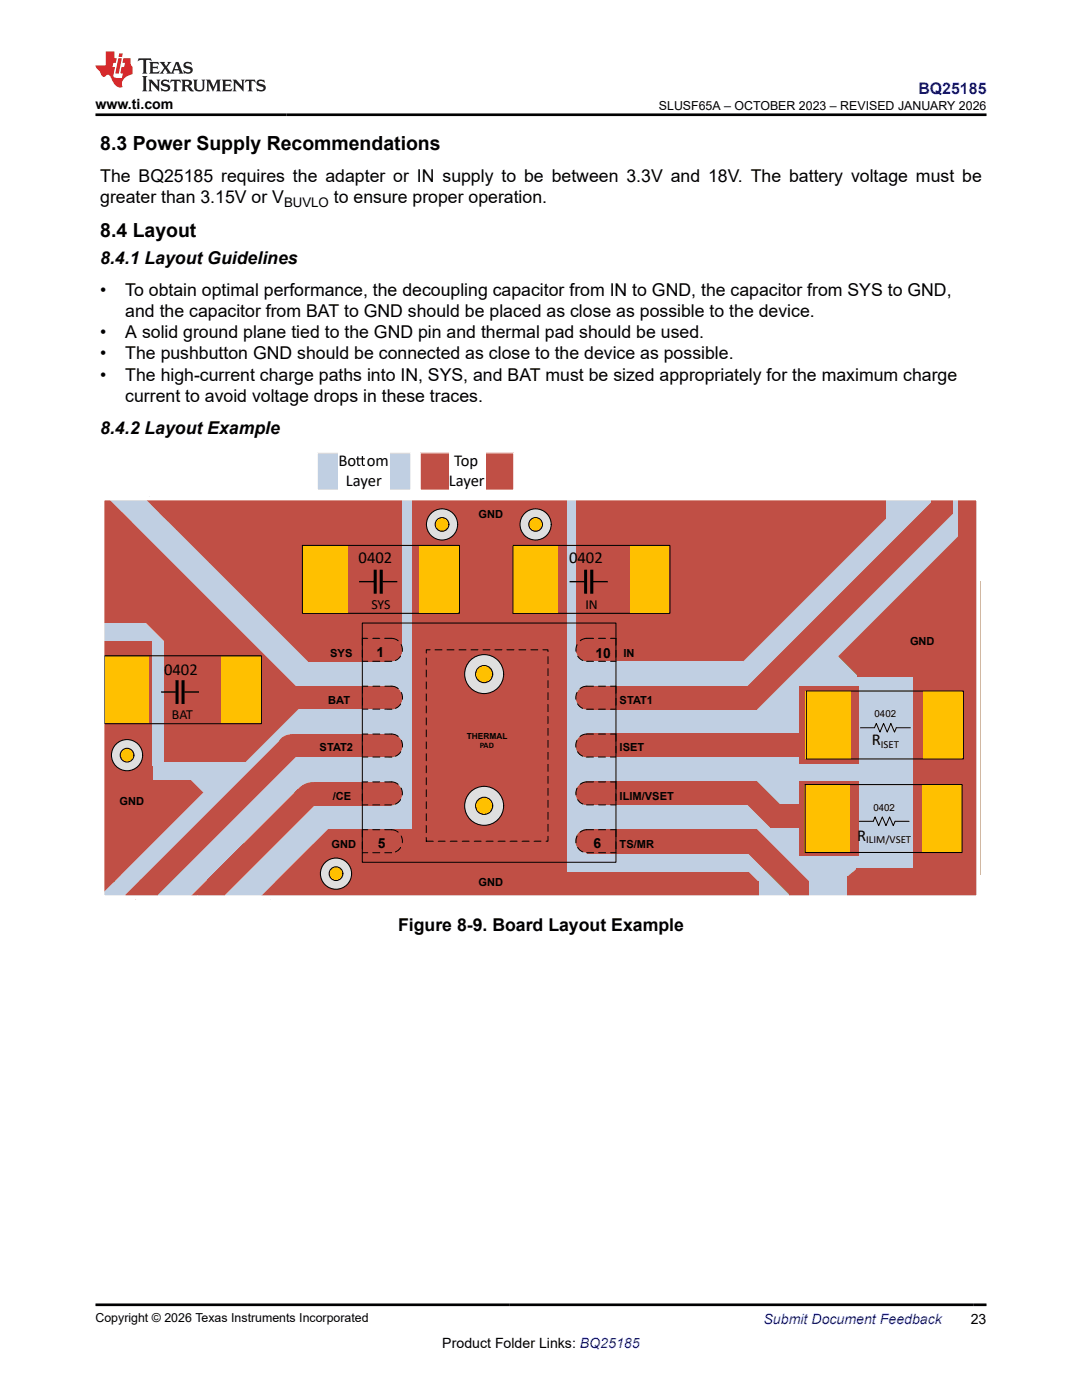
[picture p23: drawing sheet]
<svg xmlns="http://www.w3.org/2000/svg" width="216mm" height="279mm" viewBox="0 0 216 279" stroke-linecap="round" stroke-linejoin="round" font-family="sans-serif">
<defs><g id="words">
<g font-size="3.9">
<text x="20" y="29.9">8.3 Power Supply Recommendations</text>
<text x="20" y="47.3">8.4 Layout</text>
</g>
<g font-size="3.5">
<text x="20" y="36.4">The BQ25185 requires the adapter or IN supply to be between 3.3V and 18V. The battery voltage must be</text>
<text x="20" y="40.6">greater than 3.15V or V</text>
<text x="66.6" y="40.6">to ensure proper operation.</text>
<text x="20" y="52.7">8.4.1 Layout Guidelines</text>
<text x="20" y="59">•</text>
<text x="25" y="59">To obtain optimal performance, the decoupling capacitor from IN to GND, the capacitor from SYS to GND,</text>
<text x="25" y="63.2">and the capacitor from BAT to GND should be placed as close as possible to the device.</text>
<text x="20" y="67.5">•</text>
<text x="20" y="71.7">•</text>
<text x="25" y="67.5">A solid ground plane tied to the GND pin and thermal pad should be used.</text>
<text x="25" y="71.7">The pushbutton GND should be connected as close to the device as possible.</text>
<text x="20" y="75.9">•</text>
<text x="25" y="75.9">The high-current charge paths into IN, SYS, and BAT must be sized appropriately for the maximum charge</text>
<text x="25" y="80.2">current to avoid voltage drops in these traces.</text>
<text x="20" y="86.5">8.4.2 Layout Example</text>
<text x="79.4" y="185.7">Figure 8-9. Board Layout Example</text>
</g>
<g font-size="3.3">
<text x="67.6" y="93.1">Bo om</text>
<text x="90.6" y="93.1">Top</text>
<text x="69" y="97.1">Layer</text>
<text x="89.5" y="97.1">Layer</text>
<text x="71.6" y="112.5">0402</text>
<text x="113.6" y="112.5">0402</text>
<text x="32.7" y="134.8">0402</text>
<text x="173.9" y="148.7">R</text>
<text x="171" y="167.8">R</text>
</g>
<text font-size="3.2" fill="#00f" x="183.3" y="18.7">BQ25185</text>
<g font-size="2.8">
<text x="19" y="21.8">www.ti.com</text>
<text x="74.1" y="121.5">SYS</text>
<text x="116.8" y="121.5">IN</text>
<text x="75.1" y="131.1">1</text>
<text x="118.8" y="131.3">10</text>
<text x="34.3" y="143.5">BAT</text>
<text x="75.4" y="169.2">5</text>
<text x="118.4" y="169.2">6</text>
<text x="88.3" y="269">Product Folder Links: BQ25185</text>
<text x="193.7" y="264.2">23</text>
</g>
<text font-size="2.8" fill="#00f" x="152.4" y="264.2">Submit Document Feedback</text>
<text font-size="2.6" x="56.7" y="41.3">BUVLO</text>
<g font-size="2.5">
<text x="131.5" y="21.9">SLUSF65A – OCTOBER 2023 – REVISED JANUARY 2026</text>
<text x="19" y="263.9">Copyright © 2026 Texas Instruments Incorporated</text>
</g>
<g font-size="2.2">
<text x="95.5" y="103.3">GND</text>
<text x="65.9" y="131">SYS</text>
<text x="124.4" y="131">IN</text>
<text x="181.6" y="128.7">GND</text>
<text x="65.5" y="140.6">BAT</text>
<text x="123.6" y="140.6">STAT1</text>
<text x="63.8" y="149.9">STAT2</text>
<text x="123.6" y="149.9">ISET</text>
<text x="175.8" y="149.2">ISET</text>
<text x="23.9" y="160.6">GND</text>
<text x="66.4" y="159.6">/CE</text>
<text x="123.6" y="159.6">ILIM/VSET</text>
<text x="66.2" y="169.2">GND</text>
<text x="123.6" y="169.2">TS/MR</text>
<text x="172.8" y="168.3">ILIM/VSET</text>
<text x="95.5" y="176.8">GND</text>
</g>
<g font-size="1.9">
<text x="174.5" y="143.2">0402</text>
<text x="174.3" y="161.8">0402</text>
</g>
<g font-size="1.7">
<text x="93.1" y="147.4">THERMAL</text>
<text x="95.7" y="149.4">PAD</text>
</g>
</g></defs>
<path d="M153.7 160.5h8.3v4.6h-8.3z" fill-rule="evenodd" fill="#c04f45"/>
<path d="M20.5 99.3h173.8v80h-173.8z" fill-rule="evenodd" fill="#c0cfe2"/>
<path d="M20.5 99.3h173.8v80h-173.8z" fill="none" stroke="#fff" stroke-width=".21"/>
<g fill="#c04f45">
<path d="M20.4 174.4h.9v2.9h-.9z" fill-rule="evenodd"/>
<path d="M20.1 177l2.3-1.9 .5 .7-2.2 1.9z" fill-rule="evenodd"/>
<path d="M20.1 173.5h2.2v2.8h-2.2z" fill-rule="evenodd"/>
<path d="M20.4 144.3h4v29.9h-4z" fill-rule="evenodd"/>
<path d="M24 174.3l.2 .2-3.9 3.9-.2-.2z" fill-rule="evenodd"/>
<path d="M21.4 169l9-7.6 2.5 2.9-9.1 7.6z" fill-rule="evenodd"/>
<path d="M20.4 160.1h4.1v13.4h-4.1z" fill-rule="evenodd"/>
<path d="M24.6 159.2h9.7v4.7h-9.7z" fill-rule="evenodd"/>
<path d="M28.4 155.8h9.8v4.6h-9.8z" fill-rule="evenodd"/>
<path d="M20.1 173.8l18.1-18.1 2.4 2.5-18.1 18z" fill-rule="evenodd"/>
<path d="M20.5 153h9.9v14.9h-9.9z" fill-rule="evenodd"/>
<path d="M56.8 174.8l.9 .9-3.8 3.8-.9-.9z" fill-rule="evenodd"/>
<path d="M54.6 176.4h6.9v2.7h-6.9z" fill-rule="evenodd"/>
<path d="M52 178.9l10.5-10.5 .6 .6-10.5 10.5z" fill-rule="evenodd"/>
<path d="M87.9 174.1h61.6v5h-61.6z" fill-rule="evenodd"/>
<path d="M39.1 178.4l2-2 1 1-2 2z" fill-rule="evenodd"/>
<path d="M40.8 176.2h4v2.6h-4z" fill-rule="evenodd"/>
<path d="M38.1 178.8l10.5-10.5 .6 .6-10.5 10.5z" fill-rule="evenodd"/>
<path d="M28.8 175.3l1.3 1.2-3 3-1.3-1.2z" fill-rule="evenodd"/>
<path d="M24.9 178.6l3.1-3.1 .8 .8-3.1 3.1z" fill-rule="evenodd"/>
<path d="M27.4 176.3h4.1v2.8h-4.1z" fill-rule="evenodd"/>
<path d="M32.8 114.2l9.5 9.4-6.9 7-9.5-9.5z" fill-rule="evenodd"/>
<path d="M20.5 111.8l5.3-4.4 5.4 6.4-5.3 4.4z" fill-rule="evenodd"/>
<path d="M20.4 114.5h13.4v9.8h-13.4z" fill-rule="evenodd"/>
<path d="M21.7 101.6h1.5v22.3h-1.5z" fill-rule="evenodd"/>
<path d="M20.7 105.9l3.7-3.7 35.4 35.4-3.7 3.7z" fill-rule="evenodd"/>
<path d="M20.4 99.4h1.6v24.5h-1.6z" fill-rule="evenodd"/>
<path d="M20.1 101l1.5-1.5 4.7 4.7-1.5 1.5z" fill-rule="evenodd"/>
<path d="M63.7 171h30.8v6.9h-30.8z" fill-rule="evenodd"/>
<path d="M58.7 172.3h30.8v6.8h-30.8z" fill-rule="evenodd"/>
<path d="M36.9 121.9h6.5v24.4h-6.5z" fill-rule="evenodd"/>
<path d="M32.9 117.5h6.5v24.4h-6.5z" fill-rule="evenodd"/>
<path d="M20.4 128.1h10v40.1h-10z" fill-rule="evenodd"/>
<path d="M55 136l5.1 5-11.1 11-5-5z" fill-rule="evenodd"/>
<path d="M32.9 128.1h16.1v23.9h-16.1z" fill-rule="evenodd"/>
<path d="M59.3 157.5a3.5 3.5 0 0 1 4.3-.8 2.52 2.52 0 0 1-.6 3.9 3.3 3.3 0 0 1-4.2 .5 2.25 2.25 0 0 1 .1-3z" fill-rule="evenodd"/>
<path d="M60.1 157a4 4 0 0 1 5.5 .4 2.07 2.07 0 0 1-1.5 3.1 3.6 3.6 0 0 1-4.7-1.7 1.87 1.87 0 0 1 .7-1.8z" fill-rule="evenodd"/>
<path d="M56.1 147.4a3.4 3.4 0 0 1 5.1 .6 2.13 2.13 0 0 1-2.1 2.7 2.82 2.82 0 0 1-3.6-2.1l.1-.6z" fill-rule="evenodd"/>
<path d="M65.5 165.4h30.8v13.7h-30.8z" fill-rule="evenodd"/>
<path d="M30.4 99.4l5.1-.2v.9l-5.1 .2z" fill-rule="evenodd"/>
<path d="M29.8 99.1l3.6 3.6-.6 .6-3.6-3.6z" fill-rule="evenodd"/>
<path d="M31.5 99.3l3.5 3.4-1.4 1.4-3.5-3.4z" fill-rule="evenodd"/>
<path d="M56 147.6l3.2 3.3-28.2 28.2-3.3-3.2z" fill-rule="evenodd"/>
<path d="M41.2 175.7l18.3-18.3 3.3 3.3-18.3 18.3z" fill-rule="evenodd"/>
<path d="M41.8 106h21.3v6.2h-21.3z" fill-rule="evenodd"/>
<path d="M31.9 99.5h21.5v2.9h-21.5z" fill-rule="evenodd"/>
<path d="M63.4 99.4h16.8v30.5h-16.8z" fill-rule="evenodd"/>
<path d="M40.3 100.7h17.5v9.3h-17.5z" fill-rule="evenodd"/>
<path d="M35.3 99.4h21.2v6.3h-21.2z" fill-rule="evenodd"/>
<path d="M52.8 99.4h17.5v21.2h-17.5z" fill-rule="evenodd"/>
<path d="M56.5 99.4h17.5v26.2h-17.5z" fill-rule="evenodd"/>
<path d="M61.5 99.4h16.8v32.4h-16.8z" fill-rule="evenodd"/>
<path d="M31.9 102.4l3.2-3.2 29.6 29.6-3.2 3.2z" fill-rule="evenodd"/>
<path d="M61.5 127.5h16.1v4.5h-16.1z" fill-rule="evenodd"/>
<path d="M49 137h29.2v4.6h-29.2z" fill-rule="evenodd"/>
<path d="M82.2 99.4h30.8v79.7h-30.8z" fill-rule="evenodd"/>
<path d="M117.2 136.9h33.9v4.7h-33.9z" fill-rule="evenodd"/>
<path d="M117.2 146.4h33.9v4.7h-33.9z" fill-rule="evenodd"/>
<path d="M117.2 156h33.9v4.7h-33.9z" fill-rule="evenodd"/>
<path d="M117.2 165.5h33.9v4.8h-33.9z" fill-rule="evenodd"/>
<path d="M58.5 146.5h19.7v4.6h-19.7z" fill-rule="evenodd"/>
<path d="M62.7 156.1h15.2v4.6h-15.2z" fill-rule="evenodd"/>
<path d="M72.4 165.4h11.9v4.7h-11.9z" fill-rule="evenodd"/>
<path d="M117.4 99.4h30.9v32.6h-30.9z" fill-rule="evenodd"/>
<path d="M115 99.4h33.6v30.9h-33.6z" fill-rule="evenodd"/>
<circle cx="117.3" cy="129.7" r="2.36"/>
<circle cx="77.9" cy="129.7" r="2.36"/>
<circle cx="77.9" cy="139.3" r="2.36"/>
<circle cx="78" cy="148.8" r="2.36"/>
<circle cx="77.9" cy="158.4" r="2.37"/>
<circle cx="117.3" cy="139.3" r="2.36"/>
<circle cx="117.2" cy="148.8" r="2.36"/>
<circle cx="117.2" cy="158.3" r="2.36"/>
<circle cx="117.2" cy="167.8" r="2.36"/>
<circle cx="78" cy="167.9" r="2.36"/>
</g>
<path d="M102.2 108.9h9.1v13.5h-9.1z" fill-rule="evenodd" fill="#ffc000"/>
<path d="M117.8 113.7v4.8h.6v-4.8zM116.6 113.7v4.8h.6v-4.8z" fill-rule="evenodd" fill="#000"/>
<path d="M113.7 116.1h2.9M118.3 116.1h3" fill="none" stroke="#000" stroke-width=".27"/>
<path d="M125.7 108.9h8v13.5h-8z" fill-rule="evenodd" fill="#ffc000"/>
<path d="M102.3 108.9h31.4v13.5h-31.4z" fill="none" stroke="#000" stroke-width=".21"/>
<path d="M20.7 130.9h9.1v13.5h-9.1z" fill-rule="evenodd" fill="#ffc000"/>
<path d="M36.2 135.7v4.8h.6v-4.8zM35 135.7v4.8h.6v-4.8z" fill-rule="evenodd" fill="#000"/>
<path d="M32.1 138.1h3M36.8 138.1h2.9" fill="none" stroke="#000" stroke-width=".27"/>
<path d="M44.2 130.9h8v13.5h-8z" fill-rule="evenodd" fill="#ffc000"/>
<path d="M20.8 130.9h31.4v13.5h-31.4z" fill="none" stroke="#000" stroke-width=".21"/>
<path d="M56.5 100.1l8.4 8.4-12 12-8.4-8.4z" fill-rule="evenodd" fill="#c04f45"/>
<path d="M60.2 108.9h9.1v13.5h-9.1z" fill-rule="evenodd" fill="#ffc000"/>
<path d="M75.8 113.7v4.8h.6v-4.8zM74.6 113.7v4.8h.6v-4.8z" fill-rule="evenodd" fill="#000"/>
<path d="M71.7 116.1h2.9M76.3 116.1h3" fill="none" stroke="#000" stroke-width=".27"/>
<path d="M83.7 108.9h8v13.5h-8z" fill-rule="evenodd" fill="#ffc000"/>
<path d="M60.3 108.9h31.4v13.5h-31.4z" fill="none" stroke="#000" stroke-width=".21"/>
<g fill="#c04f45">
<path d="M65.5 165.4l3.3 3.3-10.5 10.6-3.3-3.3z" fill-rule="evenodd"/>
<path d="M21.1 110.1l5.2-4.4 5.9 7-5.2 4.4z" fill-rule="evenodd"/>
</g>
<path d="M63.3 90.3h18.7v7.5h-18.7z" fill-rule="evenodd" fill="#c0cfe2"/>
<path d="M63.3 90.3h18.7v7.5h-18.7z" fill="none" stroke="#fff" stroke-width=".21"/>
<path d="M67.6 90.1h10.1v8h-10.1z" fill-rule="evenodd" fill="#fff"/>
<path d="M83.8 90.3h18.7v7.5h-18.7z" fill-rule="evenodd" fill="#c04f45"/>
<path d="M83.8 90.3h18.7v7.5h-18.7z" fill="none" stroke="#fff" stroke-width=".21"/>
<path d="M89.5 90.1h7.3v8h-7.3z" fill-rule="evenodd" fill="#fff"/>
<circle cx="106.9" cy="104.7" r="3.1" fill="#dfdfdf"/>
<circle cx="106.9" cy="104.7" r="3.1" fill="none" stroke="#000" stroke-width=".21"/>
<circle cx="106.9" cy="104.7" r="1.37" fill="#ffc000"/>
<circle cx="106.9" cy="104.7" r="1.37" fill="none" stroke="#000" stroke-width=".21"/>
<circle cx="96.6" cy="134.5" r="3.9" fill="#dfdfdf"/>
<circle cx="96.6" cy="134.5" r="3.9" fill="none" stroke="#000" stroke-width=".21"/>
<circle cx="96.6" cy="134.5" r="1.71" fill="#ffc000"/>
<circle cx="96.6" cy="134.5" r="1.71" fill="none" stroke="#000" stroke-width=".21"/>
<circle cx="96.6" cy="160.8" r="3.9" fill="#dfdfdf"/>
<circle cx="96.6" cy="160.8" r="3.9" fill="none" stroke="#000" stroke-width=".21"/>
<circle cx="96.6" cy="160.8" r="1.71" fill="#ffc000"/>
<circle cx="96.6" cy="160.8" r="1.71" fill="none" stroke="#000" stroke-width=".21"/>
<circle cx="88.2" cy="104.7" r="3.1" fill="#dfdfdf"/>
<circle cx="88.2" cy="104.7" r="3.1" fill="none" stroke="#000" stroke-width=".21"/>
<circle cx="88.2" cy="104.7" r="1.37" fill="#ffc000"/>
<circle cx="88.2" cy="104.7" r="1.37" fill="none" stroke="#000" stroke-width=".21"/>
<circle cx="25.4" cy="150.7" r="3.1" fill="#dfdfdf"/>
<circle cx="25.4" cy="150.7" r="3.1" fill="none" stroke="#000" stroke-width=".21"/>
<circle cx="25.4" cy="150.7" r="1.37" fill="#ffc000"/>
<circle cx="25.4" cy="150.7" r="1.37" fill="none" stroke="#000" stroke-width=".21"/>
<circle cx="67" cy="174.4" r="3.1" fill="#dfdfdf"/>
<circle cx="67" cy="174.4" r="3.1" fill="none" stroke="#000" stroke-width=".21"/>
<circle cx="67" cy="174.4" r="1.37" fill="#ffc000"/>
<circle cx="67" cy="174.4" r="1.37" fill="none" stroke="#000" stroke-width=".21"/>
<g fill="none" stroke="#000" stroke-width=".2" stroke-dasharray="1.4 1">
<path d="M72.3 127.4v4.6M72.3 136.9v4.6M78.2 127.4h-5.9M78.2 132h-5.9M78.2 127.4a2.3 2.3 0 0 1 2.1 2.3 2.3 2.3 0 0 1-2.1 2.3M78.2 136.9h-5.9M78.2 136.9a2.3 2.3 0 0 1 2.1 2.3 2.3 2.3 0 0 1-2.1 2.3M85.1 129.7h24.2v38.2h-24.2zM117 136.9a2.3 2.3 0 0 0-2.1 2.3 2.3 2.3 0 0 0 2.1 2.3M117 136.9h5.9M117 127.4a2.3 2.3 0 0 0-2.1 2.3 2.3 2.3 0 0 0 2.1 2.3M117 127.4h5.9"/>
<path d="M117 132h5.9M122.9 136.9v4.6M122.9 127.4v4.6M72.3 156v4.6M72.3 146.5v4.6M78.2 156h-5.9M78.2 156a2.3 2.3 0 0 1 2.1 2.3 2.3 2.3 0 0 1-2.1 2.3M78.2 141.5h-5.9M78.2 146.5h-5.9M78.2 151.1h-5.9M78.2 146.5a2.3 2.3 0 0 1 2.1 2.3 2.3 2.3 0 0 1-2.1 2.3M117 146.5a2.3 2.3 0 0 0-2.1 2.3 2.3 2.3 0 0 0 2.1 2.3"/>
<path d="M117 141.5h5.9M117 146.5h5.9M117 151.1h5.9M117 156a2.3 2.3 0 0 0-2.1 2.3 2.3 2.3 0 0 0 2.1 2.3M117 156h5.9M122.9 146.5v4.6M122.9 156v4.6M72.3 165.6v4.6M78.2 160.6h-5.9M78.2 165.6h-5.9M78.2 170.2h-5.9M78.2 165.6a2.3 2.3 0 0 1 2.1 2.3 2.3 2.3 0 0 1-2.1 2.3"/>
<path d="M117 165.6a2.3 2.3 0 0 0-2.1 2.3 2.3 2.3 0 0 0 2.1 2.3M117 160.6h5.9M117 165.6h5.9M117 170.2h5.9M122.9 165.6v4.6"/>
</g>
<path d="M72.3 124.3h50.6v47.8h-50.6z" fill="none" stroke="#000" stroke-width=".2"/>
<g fill="#c04f45">
<path d="M153.6 100.2l10.5 10.6-15.9 15.9-10.6-10.5z" fill-rule="evenodd"/>
<path d="M147.8 159.3l3.3-3.3 5.9 5.9-3.3 3.3z" fill-rule="evenodd"/>
<path d="M186.8 99.3l3.3 3.3-39 39-3.3-3.3z" fill-rule="evenodd"/>
<path d="M145.1 128.7l28.4-28.4 3.3 3.2-28.5 28.5z" fill-rule="evenodd"/>
<path d="M159.5 155.9h11.8v14.9h-11.8z" fill-rule="evenodd"/>
<path d="M138.5 99.9h27.2v14.3h-27.2z" fill-rule="evenodd"/>
<path d="M155.7 99.9h18.1v6.2h-18.1z" fill-rule="evenodd"/>
<path d="M166.3 101.1l4.4 4.4-12.8 12.8-4.4-4.4z" fill-rule="evenodd"/>
<path d="M147 146.4h15v4.6h-15z" fill-rule="evenodd"/>
<path d="M159.5 136.8h11.8v15.6h-11.8z" fill-rule="evenodd"/>
<path d="M151.1 165.5l10.2 10.3-3.3 3.3-10.2-10.3z" fill-rule="evenodd"/>
<path d="M149.5 174.1l1.9 1.9-3.3 3.3-1.9-1.9z" fill-rule="evenodd"/>
<path d="M148.8 176h2.6v3.4h-2.6z" fill-rule="evenodd"/>
<path d="M157.5 175.8h3.8v3.5h-3.8z" fill-rule="evenodd"/>
<path d="M182.2 116.1h13.4v58.5h-13.4z" fill-rule="evenodd"/>
</g>
<g fill="#ffc000">
<path d="M160.8 137.9h9v13.6h-9z" fill-rule="evenodd"/>
<path d="M184.3 137.9h7.9v13.6h-7.9z" fill-rule="evenodd"/>
</g>
<path d="M160.9 137.9h31.3v13.6h-31.3z" fill="none" stroke="#000" stroke-width=".21"/>
<path d="M171.7 145.2h2.8l.4-.8 .7 1.7 .7-1.7 .7 1.7 .8-1.7 .7 1.7 .3-.9h2.8" fill="none" stroke="#000" stroke-width=".2"/>
<g fill="#c04f45">
<path d="M172.4 99.8h4.4v3.7h-4.4z" fill-rule="evenodd"/>
<path d="M185.7 99.3h4.4v3.3h-4.4z" fill-rule="evenodd"/>
<path d="M191.2 107l3.9 3.9-24 24-3.9-3.9z" fill-rule="evenodd"/>
<path d="M171.1 128.7h20.4v6.2h-20.4z" fill-rule="evenodd"/>
<path d="M174.4 124.8h20.4v6.2h-20.4z" fill-rule="evenodd"/>
<path d="M171 173.3h23.9v6.1h-23.9z" fill-rule="evenodd"/>
<path d="M169 175l2-1.7 3.7 4.4-2 1.7z" fill-rule="evenodd"/>
<path d="M169 175h2.6v4.4h-2.6z" fill-rule="evenodd"/>
<path d="M191.2 99.6h4.3v17.7h-4.3z" fill-rule="evenodd"/>
</g>
<path d="M20.4 99.4h174.8v79.7h-174.8z" fill="none" stroke="#fff" stroke-width=".83"/>
<g fill="#c04f45">
<path d="M189.5 112l3.8 3.9-14.5 14.6-3.9-3.9z" fill-rule="evenodd"/>
<path d="M153.6 160.5h8.4v4.7h-8.4z" fill-rule="evenodd"/>
</g>
<g fill="#ffc000">
<path d="M160.5 156.6h9.1v13.5h-9.1z" fill-rule="evenodd"/>
<path d="M184 156.6h8v13.5h-8z" fill-rule="evenodd"/>
</g>
<path d="M160.6 156.6h31.4v13.5h-31.4z" fill="none" stroke="#000" stroke-width=".21"/>
<path d="M171.4 163.9h2.8l.4-.9 .7 1.8 .8-1.8 .7 1.8 .7-1.8 .7 1.8 .4-.9h2.8" fill="none" stroke="#000" stroke-width=".2"/>
<path d="M27.7 11.6l-.2 .6 .5-.2h.6v.1v2.2l-.2 .4h1l-.2-.4v-2.2v-.1h.5l.5 .2-.1-.6zM29.8 12.4l.2 .3v1.6l-.2 .4h1.9l.1-.6a1.08 1.08 0 0 1-1.3 .2v-.7h.6l.4 .2v-.7l-.4 .2h-.6v-.5l.2-.2a1 1 0 0 1 1 .3l-.1-.5zM31.8 12.4l1 1.1-1 1.2h.9l-.2-.2 .4-.8 .5 .8-.2 .2h1.6l-.2-.2 .1-.5h1l.1 .5-.1 .2h.9l-.2-.4-.8-1.9h-.5l-1 2.1-.8-1.1 .9-1h-.8l.2 .2-.5 .6-.3-.6 .1-.2zM35.2 12.8l.4 1h-.8zM36.8 12.5a.65 .65 0 0 0-.2 .7 .65 .65 0 0 0 .6 .5l.7 .1 .1 .3a.79 .79 0 0 1-.7 .4 .79 .79 0 0 1-.7-.5l.1 .7 .2-.1a.93 .93 0 0 0 1.1 0 .93 .93 0 0 0 .4-.9 1.46 1.46 0 0 0-1.2-.6l-.1-.3a1.09 1.09 0 0 1 1.2 .2l-.2-.6-.1 .1-.6-.2zM28.4 15.2l.2 .4v2.2l-.2 .4h1l-.2-.4v-2.2l.2-.4zM29.6 15.9l.2 .4v1.5l-.2 .4h.8l-.3-.4v-1.3l1.7 1.8v-2l.2-.4h-.8l.2 .2 .1 1.1-1.2-1.3zM32.3 16a.65 .65 0 0 0-.2 .8 .65 .65 0 0 0 .7 .4l.6 .2 .1 .2a.79 .79 0 0 1-.7 .4 .79 .79 0 0 1-.7-.5l.1 .7 .2-.1a.93 .93 0 0 0 1.1 .1 .93 .93 0 0 0 .4-1 1.46 1.46 0 0 0-1.2-.5l-.1-.4a1.09 1.09 0 0 1 1.2 .2l-.2-.6-.1 .1-.6-.1zM34.1 15.9l-.1 .6a.63 .63 0 0 1 .7-.3l.1 1.6-.3 .4h1l-.2-.4v-1.6a.66 .66 0 0 1 .8 .3l-.1-.6zM36.2 15.9l.2 .4v1.5l-.2 .4h.9l-.2-.2v-.7h.5l.1 .2a.79 .79 0 0 0 1.2 .6l-1-.9a.61 .61 0 0 0 .6-.6 .61 .61 0 0 0-.5-.7zM36.9 16.2h.2a.47 .47 0 0 1 .5 .1 .47 .47 0 0 1 .1 .5l-.2 .1-.6 .1zM38.5 15.9l.2 .2a2.27 2.27 0 0 0 .4 2 1.04 1.04 0 0 0 1.7-.7v-1.3l.2-.2h-.8l.2 .4v1.1a.6 .6 0 0 1-.6 .6 .6 .6 0 0 1-.6-.6v-1.1l.3-.4zM41.1 15.9l.2 .4v1.5l-.2 .4h.7l-.2-.4v-1.4l.9 1.9 .8-1.9v1.4l-.2 .4h1l-.3-.4v-1.5l.3-.4h-.8l-.7 1.5-.7-1.5zM44.3 15.9l.2 .4v1.5l-.2 .4h1.9l.1-.6a1.09 1.09 0 0 1-1.3 .2v-.7h.6l.4 .2v-.6l-.4 .2h-.6v-.6l.2-.1a1.01 1.01 0 0 1 1 .3l-.1-.6zM46.4 15.9l.3 .4v1.5l-.3 .4h.8l-.2-.4v-1.3l1.6 1.8v-2l.2-.4h-.7l.2 .2v1.1l-1.2-1.3zM49 15.9l-.1 .6a.63 .63 0 0 1 .8-.3v1.6l-.3 .4h1l-.2-.4v-1.6a.66 .66 0 0 1 .8 .3l-.1-.6zM51.4 16a.65 .65 0 0 0-.2 .8 .65 .65 0 0 0 .6 .4l.6 .2 .2 .2a.79 .79 0 0 1-.8 .4 .79 .79 0 0 1-.6-.5l.1 .7 .2-.1a.93 .93 0 0 0 1 .1 .93 .93 0 0 0 .5-1 1.46 1.46 0 0 0-1.3-.5l-.1-.4a1.09 1.09 0 0 1 1.3 .2l-.2-.6-.2 .1-.5-.1z" fill="#231f20"/>
<path d="M21.1 10.3v2.7h-2.1l.1 .4 .9 1a.95 .95 0 0 0 .9 .9 .59 .59 0 0 1 .6-.4 .59 .59 0 0 1 .5 .3l.4 .8a1.59 1.59 0 0 0 2.1 1.4 1.61 1.61 0 0 1 1-2.3l1-.3-.1-1.5a1.59 1.59 0 0 1-.4-1.7h-1.4l-.2 .9h.5l-.1 .9h-.5l-.2 .9v.3l.4 .1-.2 .9h-.6a.73 .73 0 0 1-1.1-.7l.3-1.5h-.5l.2-.9h.5l.2-.9h-.5v-1.3zM23.6 11.6l-.6 3.1h.7l.6-3.1zM23.8 10.7l-.1 .6h.7l.1-.6z" fill="#ed1c24"/>
<path d="M19 22.9h177.8M19 260.4h177.8" fill="none" stroke="#000" stroke-width=".53"/>
<use href="#words"/>
</svg>
